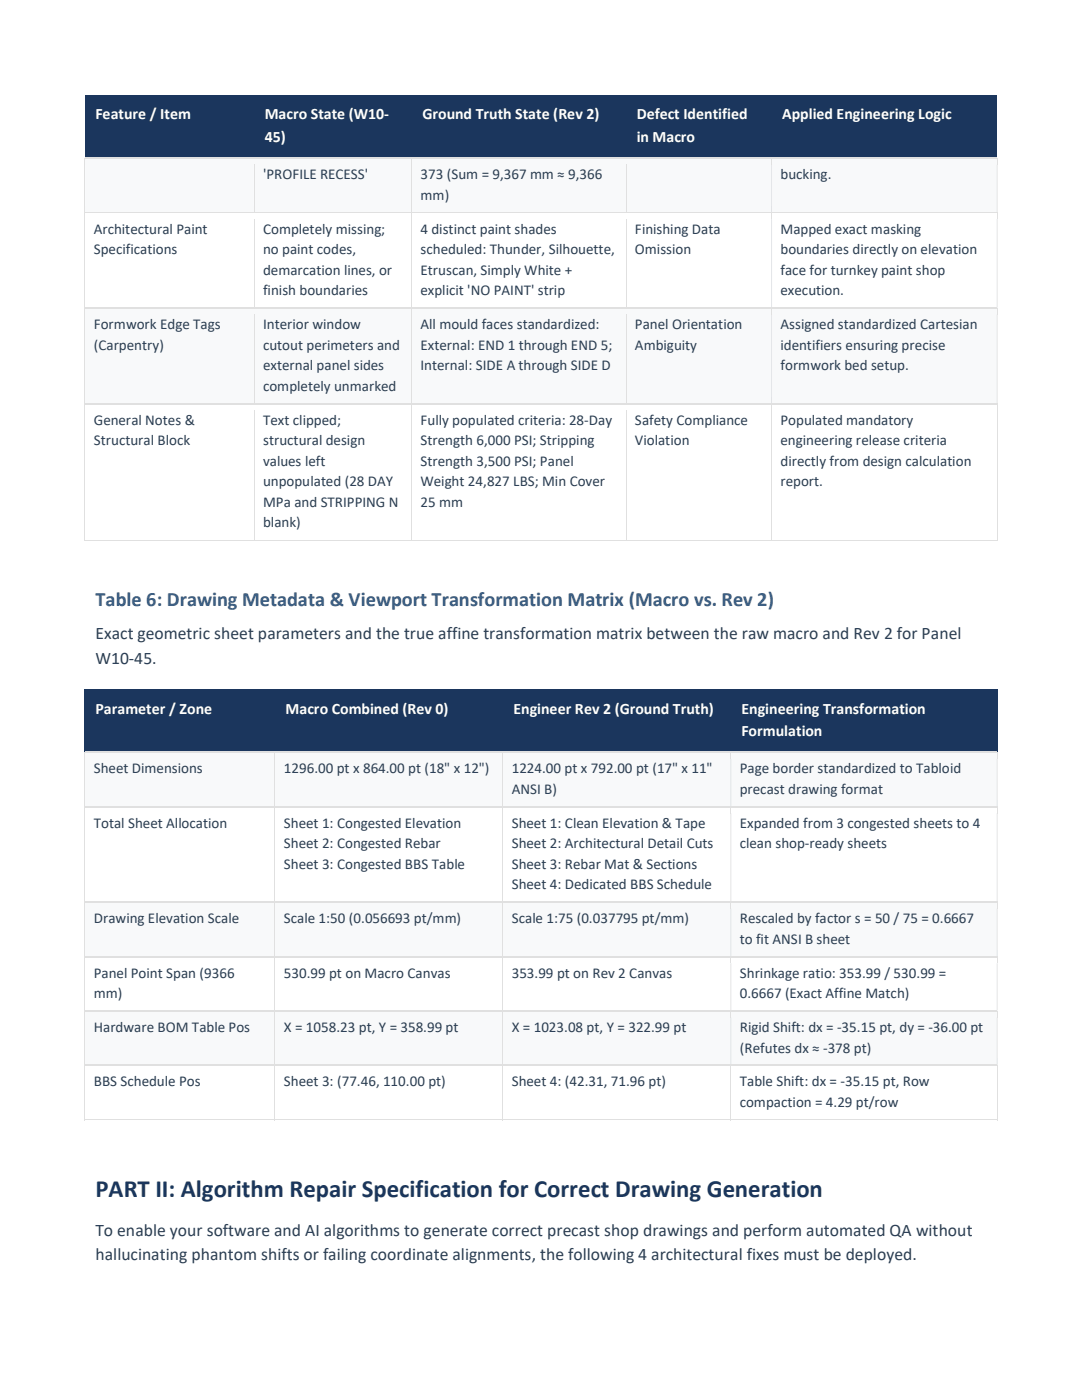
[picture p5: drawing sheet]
<svg xmlns="http://www.w3.org/2000/svg" width="216mm" height="279mm" viewBox="0 0 216 279" stroke-linecap="round" stroke-linejoin="round" font-family="sans-serif">
<defs><g id="words">
<text font-size="4.9" fill="#1b365d" x="19" y="238.8">PART II: Algorithm Repair Specification for Correct Drawing Generation</text>
<text font-size="4.1" fill="#2e5b88" x="19" y="120.9">Table 6: Drawing Metadata &amp; Viewport Transformation Matrix (Macro vs. Rev 2)</text>
<g font-size="3.5" fill="#2c3e50">
<text x="19" y="127.6">Exact geometric sheet parameters and the true affine transformation matrix between the raw macro and Rev 2 for Panel</text>
<text x="19" y="132.5">W10-45.</text>
<text x="19" y="246.6">To enable your software and AI algorithms to generate correct precast shop drawings and perform automated QA without</text>
<text x="19" y="251.5">hallucinating phantom shifts or failing coordinate alignments, the following 4 architectural fixes must be deployed.</text>
</g>
<g font-size="3.2" fill="#fff">
<text x="19" y="23.8">Feature / Item</text>
<text x="52.8" y="23.8">Macro State (W10-</text>
<text x="84.3" y="23.8">Ground Truth State (Rev 2)</text>
<text x="127" y="23.8">Defect Identified</text>
<text x="156.1" y="23.8">Applied Engineering Logic</text>
<text x="52.8" y="28.3">45)</text>
<text x="127" y="28.3">in Macro</text>
<text x="19" y="142.4">Parameter / Zone</text>
<text x="57" y="142.4">Macro Combined (Rev 0)</text>
<text x="102.4" y="142.4">Engineer Rev 2 (Ground Truth)</text>
<text x="148" y="142.4">Engineering Transformation</text>
<text x="148" y="146.9">Formulation</text>
</g>
<g font-size="3" fill="#2c3e50">
<text x="52.5" y="35.8">'PROFILE RECESS'</text>
<text x="83.9" y="35.8">373 (Sum = 9,367 mm ≈ 9,366</text>
<text x="155.7" y="35.8">bucking.</text>
<text x="83.9" y="39.9">mm)</text>
<text x="18.7" y="46.7">Architectural Paint</text>
<text x="52.5" y="46.7">Completely missing;</text>
<text x="83.9" y="46.7">4 distinct paint shades</text>
<text x="126.7" y="46.7">Finishing Data</text>
<text x="155.7" y="46.7">Mapped exact masking</text>
<text x="18.7" y="50.7">Specifications</text>
<text x="52.5" y="50.7">no paint codes,</text>
<text x="83.9" y="50.7">scheduled: Thunder, Silhouette,</text>
<text x="126.7" y="50.7">Omission</text>
<text x="155.7" y="50.7">boundaries directly on elevation</text>
<text x="52.5" y="54.8">demarcation lines, or</text>
<text x="52.5" y="58.9">finish boundaries</text>
<text x="83.9" y="54.8">Etruscan, Simply White +</text>
<text x="83.9" y="58.9">explicit 'NO PAINT' strip</text>
<text x="155.7" y="54.8">face for turnkey paint shop</text>
<text x="155.7" y="58.9">execution.</text>
<text x="18.7" y="65.7">Formwork Edge Tags</text>
<text x="52.5" y="65.7">Interior window</text>
<text x="83.9" y="65.7">All mould faces standardized:</text>
<text x="126.7" y="65.7">Panel Orientation</text>
<text x="155.7" y="65.7">Assigned standardized Cartesian</text>
<text x="18.7" y="69.8">(Carpentry)</text>
<text x="52.5" y="69.8">cutout perimeters and</text>
<text x="83.9" y="69.8">External: END 1 through END 5;</text>
<text x="126.7" y="69.8">Ambiguity</text>
<text x="155.7" y="69.8">identifiers ensuring precise</text>
<text x="52.5" y="73.9">external panel sides</text>
<text x="52.5" y="78">completely unmarked</text>
<text x="83.9" y="73.9">Internal: SIDE A through SIDE D</text>
<text x="155.7" y="73.9">formwork bed setup.</text>
<text x="18.7" y="84.8">General Notes &amp;</text>
<text x="18.7" y="88.9">Structural Block</text>
<text x="52.5" y="84.8">Text clipped;</text>
<text x="52.5" y="88.9">structural design</text>
<text x="83.9" y="84.8">Fully populated criteria: 28-Day</text>
<text x="83.9" y="88.9">Strength 6,000 PSI; Stripping</text>
<text x="126.7" y="84.8">Safety Compliance</text>
<text x="126.7" y="88.9">Violation</text>
<text x="155.7" y="84.8">Populated mandatory</text>
<text x="155.7" y="88.9">engineering release criteria</text>
<text x="52.5" y="93">values left</text>
<text x="83.9" y="93">Strength 3,500 PSI; Panel</text>
<text x="155.7" y="93">directly from design calculation</text>
<text x="52.5" y="97.1">unpopulated (28 DAY</text>
<text x="52.5" y="101.2">MPa and STRIPPING N</text>
<text x="83.9" y="97.1">Weight 24,827 LBS; Min Cover</text>
<text x="83.9" y="101.2">25 mm</text>
<text x="155.7" y="97.1">report.</text>
<text x="52.5" y="105.2">blank)</text>
<text x="18.7" y="154.3">Sheet Dimensions</text>
<text x="56.6" y="154.3">1296.00 pt x 864.00 pt (18&quot; x 12&quot;)</text>
<text x="102.1" y="154.3">1224.00 pt x 792.00 pt (17&quot; x 11&quot;</text>
<text x="147.6" y="154.3">Page border standardized to Tabloid</text>
<text x="102.1" y="158.5">ANSI B)</text>
<text x="147.6" y="158.5">precast drawing format</text>
<text x="18.7" y="165.2">Total Sheet Allocation</text>
<text x="56.6" y="165.2">Sheet 1: Congested Elevation</text>
<text x="102.1" y="165.2">Sheet 1: Clean Elevation &amp; Tape</text>
<text x="147.6" y="165.2">Expanded from 3 congested sheets to 4</text>
<text x="56.6" y="169.3">Sheet 2: Congested Rebar</text>
<text x="56.6" y="173.4">Sheet 3: Congested BBS Table</text>
<text x="102.1" y="169.3">Sheet 2: Architectural Detail Cuts</text>
<text x="102.1" y="173.4">Sheet 3: Rebar Mat &amp; Sections</text>
<text x="147.6" y="169.3">clean shop-ready sheets</text>
<text x="102.1" y="177.5">Sheet 4: Dedicated BBS Schedule</text>
<text x="18.7" y="184.3">Drawing Elevation Scale</text>
<text x="56.6" y="184.3">Scale 1:50 (0.056693 pt/mm)</text>
<text x="102.1" y="184.3">Scale 1:75 (0.037795 pt/mm)</text>
<text x="147.6" y="184.3">Rescaled by factor s = 50 / 75 = 0.6667</text>
<text x="147.6" y="188.3">to fit ANSI B sheet</text>
<text x="18.7" y="195.1">Panel Point Span (9366</text>
<text x="56.6" y="195.1">530.99 pt on Macro Canvas</text>
<text x="102.1" y="195.1">353.99 pt on Rev 2 Canvas</text>
<text x="147.6" y="195.1">Shrinkage ratio: 353.99 / 530.99 =</text>
<text x="18.7" y="199.2">mm)</text>
<text x="147.6" y="199.2">0.6667 (Exact Affine Match)</text>
<text x="18.7" y="206">Hardware BOM Table Pos</text>
<text x="56.6" y="206">X = 1058.23 pt, Y = 358.99 pt</text>
<text x="102.1" y="206">X = 1023.08 pt, Y = 322.99 pt</text>
<text x="147.6" y="206">Rigid Shift: dx = -35.15 pt, dy = -36.00 pt</text>
<text x="147.6" y="210.1">(Refutes dx ≈ -378 pt)</text>
<text x="18.7" y="216.8">BBS Schedule Pos</text>
<text x="56.6" y="216.8">Sheet 3: (77.46, 110.00 pt)</text>
<text x="102.1" y="216.8">Sheet 4: (42.31, 71.96 pt)</text>
<text x="147.6" y="216.8">Table Shift: dx = -35.15 pt, Row</text>
<text x="147.6" y="220.9">compaction = 4.29 pt/row</text>
</g>
</g></defs>
<g fill="#1b365d">
<path d="M16.9 19h33.8v12.5h-33.8z"/>
<path d="M19 20.8h29.6v4.5h-29.6z"/>
<path d="M50.7 19h31.5v12.5h-31.5z"/>
<path d="M52.8 20.8h27.3v4.5h-27.3z"/>
<path d="M52.8 25.3h27.3v4.4h-27.3z"/>
<path d="M82.2 19h42.7v12.5h-42.7z"/>
<path d="M84.3 20.8h38.5v4.5h-38.5z"/>
<path d="M124.9 19h29.1v12.5h-29.1z"/>
<path d="M127 20.8h24.8v4.5h-24.8z"/>
<path d="M127 25.3h24.8v4.4h-24.8z"/>
<path d="M154 19h45v12.5h-45z"/>
<path d="M156.1 20.8h40.7v4.5h-40.7z"/>
<path d="M154 19h45v1.8h-45z"/>
<path d="M154 29.7h45v1.8h-45z"/>
</g>
<g fill="#1b365d">
<path d="M16.9 19h137.1v1.8h-137.1z" fill-rule="evenodd"/>
<path d="M16.9 29.7h137.1v1.8h-137.1z" fill-rule="evenodd"/>
</g>
<g fill="#f8f9fa">
<path d="M17 31.7h33.6v10.6h-33.6zM50.8 31.7h31.3v10.6h-31.3z" fill-rule="evenodd"/>
<path d="M125 31.7h28.9v10.6h-28.9zM154.1 31.7h44.8v10.6h-44.8z" fill-rule="evenodd"/>
</g>
<g fill="#f8f9fa">
<path d="M52.5 32.9h27.9v4.1h-27.9z"/>
<path d="M82.3 31.7h42.5v10.6h-42.5z"/>
<path d="M83.9 32.9h39.3v4.1h-39.3z"/>
<path d="M83.9 37h39.3v4.1h-39.3z"/>
<path d="M155.7 32.9h41.5v4.1h-41.5z"/>
</g>
<path d="M16.8 31.5h.2v1.4h-.2z" fill-rule="evenodd" fill="#e0e0e0"/>
<g fill="#fff">
<path d="M17 31.5h.2v1.4h-.2z" fill-rule="evenodd"/>
<path d="M17.2 31.5h33.4v1.4h-33.4z" fill-rule="evenodd"/>
</g>
<path d="M50.6 31.5h.2v1.4h-.2z" fill-rule="evenodd" fill="#e0e0e0"/>
<g fill="#fff">
<path d="M50.8 31.5h.2v1.4h-.2z" fill-rule="evenodd"/>
<path d="M51 31.5h31.1v1.4h-31.1z" fill-rule="evenodd"/>
</g>
<path d="M82.1 31.5h.2v1.4h-.2z" fill-rule="evenodd" fill="#e0e0e0"/>
<g fill="#fff">
<path d="M82.3 31.5h.1v1.4h-.1z" fill-rule="evenodd"/>
<path d="M82.4 31.5h42.4v1.4h-42.4z" fill-rule="evenodd"/>
</g>
<path d="M124.8 31.5h.2v1.4h-.2z" fill-rule="evenodd" fill="#e0e0e0"/>
<g fill="#fff">
<path d="M125 31.5h.2v1.4h-.2z" fill-rule="evenodd"/>
<path d="M125.2 31.5h28.7v1.4h-28.7z" fill-rule="evenodd"/>
</g>
<path d="M153.9 31.5h.2v1.4h-.2z" fill-rule="evenodd" fill="#e0e0e0"/>
<g fill="#fff">
<path d="M154.1 31.5h.1v1.4h-.1z" fill-rule="evenodd"/>
<path d="M154.2 31.5h44.7v1.4h-44.7z" fill-rule="evenodd"/>
</g>
<path d="M198.9 31.5h.2v1.4h-.2z" fill-rule="evenodd" fill="#e0e0e0"/>
<path d="M16.9 41.1h33.8v1.2h-33.8z" fill="#f8f9fa"/>
<path d="M16.9 32.9v9.4" fill="none" stroke="#e0e0e0" stroke-width=".2"/>
<path d="M50.7 41.1h31.5v1.2h-31.5z" fill="#f8f9fa"/>
<path d="M50.7 32.9v9.4" fill="none" stroke="#e0e0e0" stroke-width=".2"/>
<path d="M82.2 41.1h42.7v1.2h-42.7z" fill="#f8f9fa"/>
<path d="M82.2 32.9v9.4" fill="none" stroke="#e0e0e0" stroke-width=".2"/>
<path d="M124.9 41.1h29.1v1.2h-29.1z" fill="#f8f9fa"/>
<path d="M124.9 32.9v9.4" fill="none" stroke="#e0e0e0" stroke-width=".2"/>
<path d="M154 41.1h45v1.2h-45z" fill="#f8f9fa"/>
<path d="M153.9 32.9h.2v9.4h-.2zM198.9 32.9h.2v9.4h-.2z" fill-rule="evenodd" fill="#e0e0e0"/>
<g fill="#fff">
<path d="M17 42.5h33.6v18.9h-33.6z"/>
<path d="M18.7 43.8h30.3v4h-30.3z"/>
<path d="M18.7 47.8h30.3v4.1h-30.3z"/>
<path d="M50.8 42.5h31.3v18.9h-31.3z"/>
<path d="M52.5 43.8h27.9v4h-27.9z"/>
<path d="M52.5 47.8h27.9v4.1h-27.9z"/>
<path d="M52.5 51.9h27.9v4.1h-27.9z"/>
<path d="M52.5 56h27.9v4.2h-27.9z"/>
<path d="M82.3 42.5h42.5v18.9h-42.5z"/>
<path d="M83.9 43.8h39.3v4h-39.3z"/>
<path d="M83.9 47.8h39.3v4.1h-39.3z"/>
<path d="M83.9 51.9h39.3v4.1h-39.3z"/>
<path d="M83.9 56h39.3v4.2h-39.3z"/>
<path d="M125 42.5h28.9v18.9h-28.9z"/>
<path d="M126.7 43.8h25.5v4h-25.5z"/>
<path d="M126.7 47.8h25.5v4.1h-25.5z"/>
<path d="M154.1 42.5h44.8v18.9h-44.8z"/>
<path d="M155.7 43.8h41.5v4h-41.5z"/>
<path d="M155.7 47.8h41.5v4.1h-41.5z"/>
<path d="M155.7 51.9h41.5v4.1h-41.5z"/>
<path d="M155.7 56h41.5v4.2h-41.5z"/>
</g>
<path d="M16.8 42.3h.2v1.4h-.2z" fill="#e0e0e0"/>
<path d="M17 42.3h33.6v1.4h-33.6z" fill-rule="evenodd" fill="#fff"/>
<path d="M50.6 42.3h.2v1.4h-.2z" fill="#e0e0e0"/>
<path d="M50.8 42.3h31.3v1.4h-31.3z" fill-rule="evenodd" fill="#fff"/>
<path d="M82.1 42.3h.2v1.4h-.2z" fill="#e0e0e0"/>
<path d="M82.3 42.3h42.5v1.4h-42.5z" fill-rule="evenodd" fill="#fff"/>
<path d="M124.8 42.3h.2v1.4h-.2z" fill="#e0e0e0"/>
<path d="M125 42.3h28.9v1.4h-28.9z" fill-rule="evenodd" fill="#fff"/>
<path d="M153.9 42.3h.2v1.4h-.2z" fill="#e0e0e0"/>
<path d="M154.1 42.3h44.8v1.4h-44.8z" fill-rule="evenodd" fill="#fff"/>
<path d="M198.9 42.3h.2v1.4h-.2z" fill="#e0e0e0"/>
<path d="M16.9 60.2h33.8v1.2h-33.8z" fill="#fff"/>
<path d="M16.9 43.7v17.7" fill="none" stroke="#e0e0e0" stroke-width=".2"/>
<path d="M50.7 60.2h31.5v1.2h-31.5z" fill="#fff"/>
<path d="M50.7 43.7v17.7" fill="none" stroke="#e0e0e0" stroke-width=".2"/>
<path d="M82.2 60.2h42.7v1.2h-42.7z" fill="#fff"/>
<path d="M82.2 43.7v17.7" fill="none" stroke="#e0e0e0" stroke-width=".2"/>
<path d="M124.9 60.2h29.1v1.2h-29.1z" fill="#fff"/>
<path d="M124.9 43.7v17.7" fill="none" stroke="#e0e0e0" stroke-width=".2"/>
<path d="M154 60.2h45v1.2h-45z" fill="#fff"/>
<path d="M153.9 43.7h.2v17.7h-.2zM198.9 43.7h.2v17.7h-.2z" fill-rule="evenodd" fill="#e0e0e0"/>
<g fill="#f8f9fa">
<path d="M17 61.6h33.6v18.8h-33.6z"/>
<path d="M18.7 62.8h30.3v4.1h-30.3z"/>
<path d="M18.7 66.9h30.3v4.1h-30.3z"/>
<path d="M50.8 61.6h31.3v18.8h-31.3z"/>
<path d="M52.5 62.8h27.9v4.1h-27.9z"/>
<path d="M52.5 66.9h27.9v4.1h-27.9z"/>
<path d="M52.5 71h27.9v4.1h-27.9z"/>
<path d="M52.5 75.1h27.9v4.1h-27.9z"/>
<path d="M82.3 61.6h42.5v18.8h-42.5z"/>
<path d="M83.9 62.8h39.3v4.1h-39.3z"/>
<path d="M83.9 66.9h39.3v4.1h-39.3z"/>
<path d="M83.9 71h39.3v4.1h-39.3z"/>
<path d="M125 61.6h28.9v18.8h-28.9z"/>
<path d="M126.7 62.8h25.5v4.1h-25.5z"/>
<path d="M126.7 66.9h25.5v4.1h-25.5z"/>
<path d="M154.1 61.6h44.8v18.8h-44.8z"/>
<path d="M155.7 62.8h41.5v4.1h-41.5z"/>
<path d="M155.7 66.9h41.5v4.1h-41.5z"/>
<path d="M155.7 71h41.5v4.1h-41.5z"/>
</g>
<path d="M16.8 61.4h.2v1.4h-.2z" fill="#e0e0e0"/>
<path d="M17 61.4h33.6v1.4h-33.6z" fill-rule="evenodd" fill="#fff"/>
<path d="M50.6 61.4h.2v1.4h-.2z" fill="#e0e0e0"/>
<path d="M50.8 61.4h31.3v1.4h-31.3z" fill-rule="evenodd" fill="#fff"/>
<path d="M82.1 61.4h.2v1.4h-.2z" fill="#e0e0e0"/>
<path d="M82.3 61.4h42.5v1.4h-42.5z" fill-rule="evenodd" fill="#fff"/>
<path d="M124.8 61.4h.2v1.4h-.2z" fill="#e0e0e0"/>
<path d="M125 61.4h28.9v1.4h-28.9z" fill-rule="evenodd" fill="#fff"/>
<path d="M153.9 61.4h.2v1.4h-.2z" fill="#e0e0e0"/>
<path d="M154.1 61.4h44.8v1.4h-44.8z" fill-rule="evenodd" fill="#fff"/>
<path d="M198.9 61.4h.2v1.4h-.2z" fill="#e0e0e0"/>
<path d="M16.9 79.2h33.8v1.3h-33.8z" fill="#f8f9fa"/>
<path d="M16.9 62.8v17.7" fill="none" stroke="#e0e0e0" stroke-width=".2"/>
<path d="M50.7 79.2h31.5v1.3h-31.5z" fill="#f8f9fa"/>
<path d="M50.7 62.8v17.7" fill="none" stroke="#e0e0e0" stroke-width=".2"/>
<path d="M82.2 79.2h42.7v1.3h-42.7z" fill="#f8f9fa"/>
<path d="M82.2 62.8v17.7" fill="none" stroke="#e0e0e0" stroke-width=".2"/>
<path d="M124.9 79.2h29.1v1.3h-29.1z" fill="#f8f9fa"/>
<path d="M124.9 62.8v17.7" fill="none" stroke="#e0e0e0" stroke-width=".2"/>
<path d="M154 79.2h45v1.3h-45z" fill="#f8f9fa"/>
<path d="M153.9 62.8h.2v17.7h-.2zM198.9 62.8h.2v17.7h-.2z" fill-rule="evenodd" fill="#e0e0e0"/>
<g fill="#fff">
<path d="M17 80.6h33.6v27.1h-33.6z"/>
<path d="M18.7 81.9h30.3v4.1h-30.3z"/>
<path d="M18.7 86h30.3v4.1h-30.3z"/>
<path d="M50.8 80.6h31.3v27.1h-31.3z"/>
<path d="M52.5 81.9h27.9v4.1h-27.9z"/>
<path d="M52.5 86h27.9v4.1h-27.9z"/>
<path d="M52.5 90.1h27.9v4.1h-27.9z"/>
<path d="M52.5 94.2h27.9v4.1h-27.9z"/>
<path d="M52.5 98.3h27.9v4.1h-27.9z"/>
<path d="M52.5 102.4h27.9v4.1h-27.9z"/>
<path d="M82.3 80.6h42.5v27.1h-42.5z"/>
<path d="M83.9 81.9h39.3v4.1h-39.3z"/>
<path d="M83.9 86h39.3v4.1h-39.3z"/>
<path d="M83.9 90.1h39.3v4.1h-39.3z"/>
<path d="M83.9 94.2h39.3v4.1h-39.3z"/>
<path d="M83.9 98.3h39.3v4.1h-39.3z"/>
<path d="M125 80.6h28.9v27.1h-28.9z"/>
<path d="M126.7 81.9h25.5v4.1h-25.5z"/>
<path d="M126.7 86h25.5v4.1h-25.5z"/>
<path d="M154.1 80.6h44.8v27.1h-44.8z"/>
<path d="M155.7 81.9h41.5v4.1h-41.5z"/>
<path d="M155.7 86h41.5v4.1h-41.5z"/>
<path d="M155.7 90.1h41.5v4.1h-41.5z"/>
<path d="M155.7 94.2h41.5v4.1h-41.5z"/>
</g>
<path d="M16.8 80.5h.2v1.4h-.2z" fill="#e0e0e0"/>
<path d="M17 80.5h33.6v1.4h-33.6z" fill-rule="evenodd" fill="#fff"/>
<path d="M50.6 80.5h.2v1.4h-.2z" fill="#e0e0e0"/>
<path d="M50.8 80.5h31.3v1.4h-31.3z" fill-rule="evenodd" fill="#fff"/>
<path d="M82.1 80.5h.2v1.4h-.2z" fill="#e0e0e0"/>
<path d="M82.3 80.5h42.5v1.4h-42.5z" fill-rule="evenodd" fill="#fff"/>
<path d="M124.8 80.5h.2v1.4h-.2z" fill="#e0e0e0"/>
<path d="M125 80.5h28.9v1.4h-28.9z" fill-rule="evenodd" fill="#fff"/>
<path d="M153.9 80.5h.2v1.4h-.2z" fill="#e0e0e0"/>
<path d="M154.1 80.5h44.8v1.4h-44.8z" fill-rule="evenodd" fill="#fff"/>
<path d="M198.9 80.5h.2v1.4h-.2z" fill="#e0e0e0"/>
<path d="M16.9 106.5h33.8v1.2h-33.8z" fill="#fff"/>
<path d="M16.9 81.9v26M16.8 107.8h33.8" fill="none" stroke="#e0e0e0" stroke-width=".2"/>
<path d="M50.7 106.5h31.5v1.2h-31.5z" fill="#fff"/>
<path d="M50.7 81.9v26M50.8 107.8h31.3" fill="none" stroke="#e0e0e0" stroke-width=".2"/>
<path d="M82.2 106.5h42.7v1.2h-42.7z" fill="#fff"/>
<path d="M82.2 81.9v26M82.3 107.8h42.5" fill="none" stroke="#e0e0e0" stroke-width=".2"/>
<path d="M124.9 106.5h29.1v1.2h-29.1z" fill="#fff"/>
<path d="M124.9 81.9v26M125 107.8h28.9" fill="none" stroke="#e0e0e0" stroke-width=".2"/>
<path d="M154 106.5h45v1.2h-45z" fill="#fff"/>
<path d="M154 81.9v26M199 81.9v26M154.1 107.8h44.8" fill="none" stroke="#e0e0e0" stroke-width=".2"/>
<path d="M198.9 107.7h.2v.2h-.2z" fill="#e0e0e0"/>
<g fill="#1b365d">
<path d="M16.9 137.6h38v12.5h-38z"/>
<path d="M19 139.4h33.7v4.4h-33.7z"/>
<path d="M54.9 137.6h45.4v12.5h-45.4z"/>
<path d="M57 139.4h41.2v4.4h-41.2z"/>
<path d="M100.3 137.6h45.5v12.5h-45.5z"/>
<path d="M102.4 139.4h41.3v4.4h-41.3z"/>
<path d="M145.8 137.6h53.2v12.5h-53.2z"/>
<path d="M148 139.4h48.8v4.4h-48.8z"/>
<path d="M148 143.8h48.8v4.5h-48.8z"/>
</g>
<path d="M16.9 137.6h182.1v1.8h-182.1zM16.9 148.3h182.1v1.8h-182.1z" fill-rule="evenodd" fill="#1b365d"/>
<g fill="#f8f9fa">
<path d="M17 150.2h37.8v10.7h-37.8z"/>
<path d="M18.7 151.5h34.4v4.1h-34.4z"/>
<path d="M54.9 150.2h45.3v10.7h-45.3z"/>
<path d="M56.6 151.5h42v4.1h-42z"/>
<path d="M100.4 150.2h45.4v10.7h-45.4z"/>
<path d="M102.1 151.5h42v4.1h-42z"/>
<path d="M102.1 155.6h42v4.1h-42z"/>
<path d="M145.9 150.2h53v10.7h-53z"/>
<path d="M147.6 151.5h49.6v4.1h-49.6z"/>
<path d="M147.6 155.6h49.6v4.1h-49.6z"/>
</g>
<path d="M16.8 150.1h.2v1.4h-.2z" fill-rule="evenodd" fill="#e0e0e0"/>
<g fill="#fff">
<path d="M17 150.1h.2v1.4h-.2z" fill-rule="evenodd"/>
<path d="M17.2 150.1h37.6v1.4h-37.6z" fill-rule="evenodd"/>
</g>
<path d="M54.8 150.1h.1v1.4h-.1z" fill-rule="evenodd" fill="#e0e0e0"/>
<g fill="#fff">
<path d="M54.9 150.1h.2v1.4h-.2z" fill-rule="evenodd"/>
<path d="M55.1 150.1h45.1v1.4h-45.1z" fill-rule="evenodd"/>
</g>
<path d="M100.2 150.1h.2v1.4h-.2z" fill-rule="evenodd" fill="#e0e0e0"/>
<g fill="#fff">
<path d="M100.4 150.1h.2v1.4h-.2z" fill-rule="evenodd"/>
<path d="M100.6 150.1h45.2v1.4h-45.2z" fill-rule="evenodd"/>
</g>
<path d="M145.8 150.1h.1v1.4h-.1z" fill-rule="evenodd" fill="#e0e0e0"/>
<g fill="#fff">
<path d="M145.9 150.1h.2v1.4h-.2z" fill-rule="evenodd"/>
<path d="M146.1 150.1h52.8v1.4h-52.8z" fill-rule="evenodd"/>
</g>
<path d="M198.9 150.1h.2v1.4h-.2z" fill-rule="evenodd" fill="#e0e0e0"/>
<path d="M16.9 159.7h38v1.2h-38z" fill="#f8f9fa"/>
<path d="M16.9 151.5v9.4" fill="none" stroke="#e0e0e0" stroke-width=".2"/>
<path d="M54.9 159.7h45.4v1.2h-45.4z" fill="#f8f9fa"/>
<path d="M54.9 151.5v9.4" fill="none" stroke="#e0e0e0" stroke-width=".2"/>
<path d="M100.3 159.7h45.5v1.2h-45.5z" fill="#f8f9fa"/>
<path d="M100.3 151.5v9.4" fill="none" stroke="#e0e0e0" stroke-width=".2"/>
<path d="M145.8 159.7h53.2v1.2h-53.2z" fill="#f8f9fa"/>
<path d="M145.8 151.5h.1v9.4h-.1zM198.9 151.5h.2v9.4h-.2z" fill-rule="evenodd" fill="#e0e0e0"/>
<g fill="#fff">
<path d="M17 161.1h37.8v18.9h-37.8z"/>
<path d="M18.7 162.3h34.4v4.1h-34.4z"/>
<path d="M54.9 161.1h45.3v18.9h-45.3z"/>
<path d="M56.6 162.3h42v4.1h-42z"/>
<path d="M56.6 166.4h42v4.1h-42z"/>
<path d="M56.6 170.5h42v4.1h-42z"/>
<path d="M100.4 161.1h45.4v18.9h-45.4z"/>
<path d="M102.1 162.3h42v4.1h-42z"/>
<path d="M102.1 166.4h42v4.1h-42z"/>
<path d="M102.1 170.5h42v4.1h-42z"/>
<path d="M102.1 174.6h42v4.1h-42z"/>
<path d="M145.9 161.1h53v18.9h-53z"/>
<path d="M147.6 162.3h49.6v4.1h-49.6z"/>
<path d="M147.6 166.4h49.6v4.1h-49.6z"/>
</g>
<path d="M16.8 160.9h.2v1.4h-.2z" fill="#e0e0e0"/>
<path d="M17 160.9h37.8v1.4h-37.8z" fill-rule="evenodd" fill="#fff"/>
<path d="M54.8 160.9h.1v1.4h-.1z" fill="#e0e0e0"/>
<path d="M54.9 160.9h45.3v1.4h-45.3z" fill-rule="evenodd" fill="#fff"/>
<path d="M100.2 160.9h.2v1.4h-.2z" fill="#e0e0e0"/>
<path d="M100.4 160.9h45.4v1.4h-45.4z" fill-rule="evenodd" fill="#fff"/>
<path d="M145.8 160.9h.1v1.4h-.1z" fill="#e0e0e0"/>
<path d="M145.9 160.9h53v1.4h-53z" fill-rule="evenodd" fill="#fff"/>
<path d="M198.9 160.9h.2v1.4h-.2z" fill="#e0e0e0"/>
<path d="M16.9 178.7h38v1.3h-38z" fill="#fff"/>
<path d="M16.9 162.3v17.7" fill="none" stroke="#e0e0e0" stroke-width=".2"/>
<path d="M54.9 178.7h45.4v1.3h-45.4z" fill="#fff"/>
<path d="M54.9 162.3v17.7" fill="none" stroke="#e0e0e0" stroke-width=".2"/>
<path d="M100.3 178.7h45.5v1.3h-45.5z" fill="#fff"/>
<path d="M100.3 162.3v17.7" fill="none" stroke="#e0e0e0" stroke-width=".2"/>
<path d="M145.8 178.7h53.2v1.3h-53.2z" fill="#fff"/>
<path d="M145.8 162.3h.1v17.7h-.1zM198.9 162.3h.2v17.7h-.2z" fill-rule="evenodd" fill="#e0e0e0"/>
<g fill="#f8f9fa">
<path d="M17 180.2h37.8v10.6h-37.8z"/>
<path d="M18.7 181.4h34.4v4.1h-34.4z"/>
<path d="M54.9 180.2h45.3v10.6h-45.3z"/>
<path d="M56.6 181.4h42v4.1h-42z"/>
<path d="M100.4 180.2h45.4v10.6h-45.4z"/>
<path d="M102.1 181.4h42v4.1h-42z"/>
<path d="M145.9 180.2h53v10.6h-53z"/>
<path d="M147.6 181.4h49.6v4.1h-49.6z"/>
<path d="M147.6 185.5h49.6v4.1h-49.6z"/>
</g>
<path d="M16.8 180h.2v1.4h-.2z" fill="#e0e0e0"/>
<path d="M17 180h37.8v1.4h-37.8z" fill-rule="evenodd" fill="#fff"/>
<path d="M54.8 180h.1v1.4h-.1z" fill="#e0e0e0"/>
<path d="M54.9 180h45.3v1.4h-45.3z" fill-rule="evenodd" fill="#fff"/>
<path d="M100.2 180h.2v1.4h-.2z" fill="#e0e0e0"/>
<path d="M100.4 180h45.4v1.4h-45.4z" fill-rule="evenodd" fill="#fff"/>
<path d="M145.8 180h.1v1.4h-.1z" fill="#e0e0e0"/>
<path d="M145.9 180h53v1.4h-53z" fill-rule="evenodd" fill="#fff"/>
<path d="M198.9 180h.2v1.4h-.2z" fill="#e0e0e0"/>
<path d="M16.9 189.6h38v1.2h-38z" fill="#f8f9fa"/>
<path d="M16.9 181.4v9.4" fill="none" stroke="#e0e0e0" stroke-width=".2"/>
<path d="M54.9 189.6h45.4v1.2h-45.4z" fill="#f8f9fa"/>
<path d="M54.9 181.4v9.4" fill="none" stroke="#e0e0e0" stroke-width=".2"/>
<path d="M100.3 189.6h45.5v1.2h-45.5z" fill="#f8f9fa"/>
<path d="M100.3 181.4v9.4" fill="none" stroke="#e0e0e0" stroke-width=".2"/>
<path d="M145.8 189.6h53.2v1.2h-53.2z" fill="#f8f9fa"/>
<path d="M145.8 181.4h.1v9.4h-.1zM198.9 181.4h.2v9.4h-.2z" fill-rule="evenodd" fill="#e0e0e0"/>
<g fill="#fff">
<path d="M17 191h37.8v10.7h-37.8z"/>
<path d="M18.7 192.2h34.4v4.1h-34.4z"/>
<path d="M18.7 196.3h34.4v4.1h-34.4z"/>
<path d="M54.9 191h45.3v10.7h-45.3z"/>
<path d="M56.6 192.2h42v4.1h-42z"/>
<path d="M100.4 191h45.4v10.7h-45.4z"/>
<path d="M102.1 192.2h42v4.1h-42z"/>
<path d="M145.9 191h53v10.7h-53z"/>
<path d="M147.6 192.2h49.6v4.1h-49.6z"/>
<path d="M147.6 196.3h49.6v4.1h-49.6z"/>
</g>
<path d="M16.8 190.8h.2v1.4h-.2z" fill="#e0e0e0"/>
<path d="M17 190.8h37.8v1.4h-37.8z" fill-rule="evenodd" fill="#fff"/>
<path d="M54.8 190.8h.1v1.4h-.1z" fill="#e0e0e0"/>
<path d="M54.9 190.8h45.3v1.4h-45.3z" fill-rule="evenodd" fill="#fff"/>
<path d="M100.2 190.8h.2v1.4h-.2z" fill="#e0e0e0"/>
<path d="M100.4 190.8h45.4v1.4h-45.4z" fill-rule="evenodd" fill="#fff"/>
<path d="M145.8 190.8h.1v1.4h-.1z" fill="#e0e0e0"/>
<path d="M145.9 190.8h53v1.4h-53z" fill-rule="evenodd" fill="#fff"/>
<path d="M198.9 190.8h.2v1.4h-.2z" fill="#e0e0e0"/>
<path d="M16.9 200.4h38v1.3h-38z" fill="#fff"/>
<path d="M16.9 192.2v9.5" fill="none" stroke="#e0e0e0" stroke-width=".2"/>
<path d="M54.9 200.4h45.4v1.3h-45.4z" fill="#fff"/>
<path d="M54.9 192.2v9.5" fill="none" stroke="#e0e0e0" stroke-width=".2"/>
<path d="M100.3 200.4h45.5v1.3h-45.5z" fill="#fff"/>
<path d="M100.3 192.2v9.5" fill="none" stroke="#e0e0e0" stroke-width=".2"/>
<path d="M145.8 200.4h53.2v1.3h-53.2z" fill="#fff"/>
<path d="M145.8 192.2h.1v9.5h-.1zM198.9 192.2h.2v9.5h-.2z" fill-rule="evenodd" fill="#e0e0e0"/>
<g fill="#f8f9fa">
<path d="M17 201.8h37.8v10.7h-37.8z"/>
<path d="M18.7 203.1h34.4v4.1h-34.4z"/>
<path d="M54.9 201.8h45.3v10.7h-45.3z"/>
<path d="M56.6 203.1h42v4.1h-42z"/>
<path d="M100.4 201.8h45.4v10.7h-45.4z"/>
<path d="M102.1 203.1h42v4.1h-42z"/>
<path d="M145.9 201.8h53v10.7h-53z"/>
<path d="M147.6 203.1h49.6v4.1h-49.6z"/>
<path d="M147.6 207.2h49.6v4.1h-49.6z"/>
</g>
<path d="M16.8 201.7h.2v1.4h-.2z" fill="#e0e0e0"/>
<path d="M17 201.7h37.8v1.4h-37.8z" fill-rule="evenodd" fill="#fff"/>
<path d="M54.8 201.7h.1v1.4h-.1z" fill="#e0e0e0"/>
<path d="M54.9 201.7h45.3v1.4h-45.3z" fill-rule="evenodd" fill="#fff"/>
<path d="M100.2 201.7h.2v1.4h-.2z" fill="#e0e0e0"/>
<path d="M100.4 201.7h45.4v1.4h-45.4z" fill-rule="evenodd" fill="#fff"/>
<path d="M145.8 201.7h.1v1.4h-.1z" fill="#e0e0e0"/>
<path d="M145.9 201.7h53v1.4h-53z" fill-rule="evenodd" fill="#fff"/>
<path d="M198.9 201.7h.2v1.4h-.2z" fill="#e0e0e0"/>
<path d="M16.9 211.3h38v1.2h-38z" fill="#f8f9fa"/>
<path d="M16.9 203.1v9.4" fill="none" stroke="#e0e0e0" stroke-width=".2"/>
<path d="M54.9 211.3h45.4v1.2h-45.4z" fill="#f8f9fa"/>
<path d="M54.9 203.1v9.4" fill="none" stroke="#e0e0e0" stroke-width=".2"/>
<path d="M100.3 211.3h45.5v1.2h-45.5z" fill="#f8f9fa"/>
<path d="M100.3 203.1v9.4" fill="none" stroke="#e0e0e0" stroke-width=".2"/>
<path d="M145.8 211.3h53.2v1.2h-53.2z" fill="#f8f9fa"/>
<path d="M145.8 203.1h.1v9.4h-.1zM198.9 203.1h.2v9.4h-.2z" fill-rule="evenodd" fill="#e0e0e0"/>
<g fill="#fff">
<path d="M17 212.7h37.8v10.7h-37.8z"/>
<path d="M18.7 214h34.4v4h-34.4z"/>
<path d="M54.9 212.7h45.3v10.7h-45.3z"/>
<path d="M56.6 214h42v4h-42z"/>
<path d="M100.4 212.7h45.4v10.7h-45.4z"/>
<path d="M102.1 214h42v4h-42z"/>
<path d="M145.9 212.7h53v10.7h-53z"/>
<path d="M147.6 214h49.6v4h-49.6z"/>
<path d="M147.6 218h49.6v4.1h-49.6z"/>
</g>
<path d="M16.8 212.5h.2v1.4h-.2z" fill="#e0e0e0"/>
<path d="M17 212.5h37.8v1.4h-37.8z" fill-rule="evenodd" fill="#fff"/>
<path d="M54.8 212.5h.1v1.4h-.1z" fill="#e0e0e0"/>
<path d="M54.9 212.5h45.3v1.4h-45.3z" fill-rule="evenodd" fill="#fff"/>
<path d="M100.2 212.5h.2v1.4h-.2z" fill="#e0e0e0"/>
<path d="M100.4 212.5h45.4v1.4h-45.4z" fill-rule="evenodd" fill="#fff"/>
<path d="M145.8 212.5h.1v1.4h-.1z" fill="#e0e0e0"/>
<path d="M145.9 212.5h53v1.4h-53z" fill-rule="evenodd" fill="#fff"/>
<path d="M198.9 212.5h.2v1.4h-.2z" fill="#e0e0e0"/>
<path d="M16.9 222.2h38v1.2h-38z" fill="#fff"/>
<path d="M16.9 213.9v9.7M16.8 223.5h38" fill="none" stroke="#e0e0e0" stroke-width=".2"/>
<path d="M54.9 222.2h45.4v1.2h-45.4z" fill="#fff"/>
<path d="M54.9 213.9v9.7M54.9 223.5h45.3" fill="none" stroke="#e0e0e0" stroke-width=".2"/>
<path d="M100.3 222.2h45.5v1.2h-45.5z" fill="#fff"/>
<path d="M100.3 213.9v9.7M100.4 223.5h45.4" fill="none" stroke="#e0e0e0" stroke-width=".2"/>
<path d="M145.8 222.2h53.2v1.2h-53.2z" fill="#fff"/>
<path d="M145.8 213.9v9.7M199 213.9v9.7M145.9 223.5h53" fill="none" stroke="#e0e0e0" stroke-width=".2"/>
<path d="M198.9 223.4h.2v.2h-.2z" fill="#e0e0e0"/>
<use href="#words"/>
</svg>
